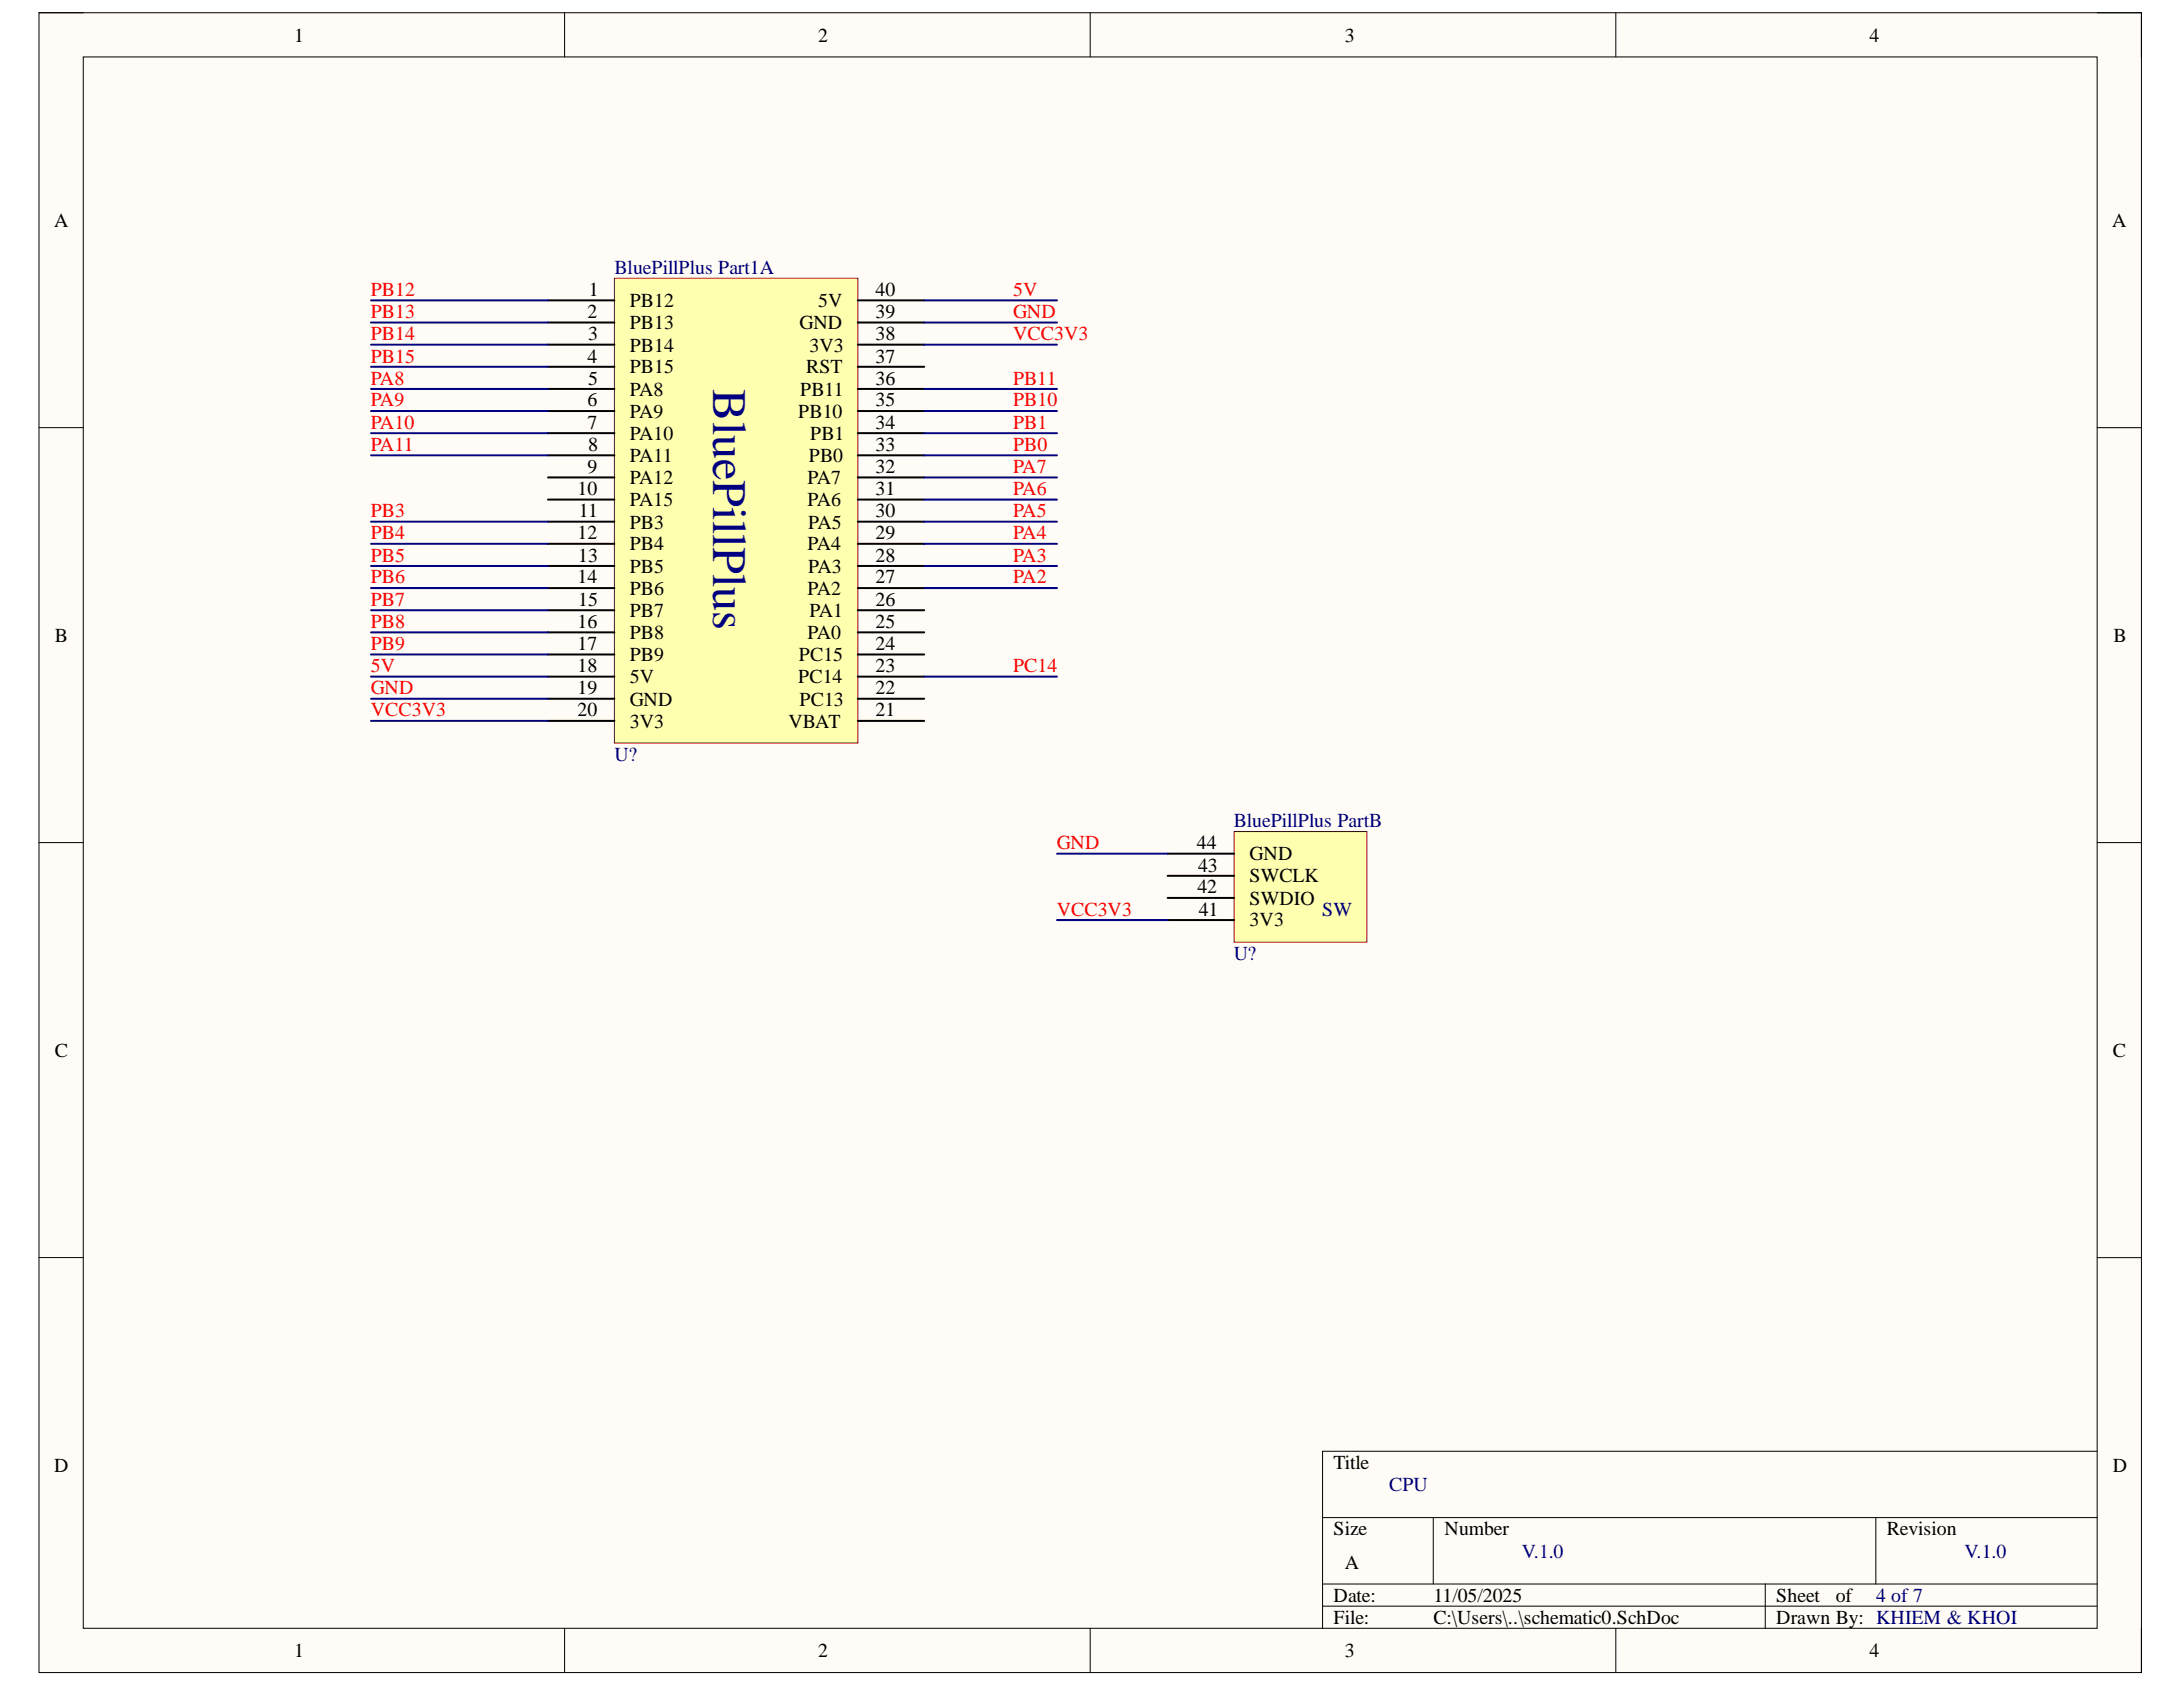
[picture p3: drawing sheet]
<svg xmlns="http://www.w3.org/2000/svg" width="279mm" height="216mm" viewBox="0 0 279 216" stroke-linecap="round" stroke-linejoin="round" font-family="sans-serif">
<defs><g id="words">
<text font-size="6.2" fill="#000080" x="91.3" y="49.8" transform="rotate(90 91.3 49.8)">BluePillPlus</text>
<g font-size="2.5">
<text x="37.6" y="5.3">1</text>
<text x="104.7" y="5.3">2</text>
<text x="172.1" y="5.3">3</text>
<text x="239.3" y="5.3">4</text>
<text x="6.9" y="29">A</text>
<text x="270.3" y="29">A</text>
<text x="75.2" y="40.8">2</text>
<text x="75.4" y="37.9">1</text>
<text x="80.6" y="39.3">PB12</text>
<text x="104.7" y="39.3">5V</text>
<text x="112.1" y="40.8">39</text>
<text x="112.1" y="37.9">40</text>
<text x="75.2" y="46.4">4</text>
<text x="75.3" y="43.5">3</text>
<text x="80.6" y="42.1">PB13</text>
<text x="80.6" y="45">PB14</text>
<text x="80.6" y="47.8">PB15</text>
<text x="102.3" y="42.1">GND</text>
<text x="103.2" y="47.8">RST</text>
<text x="103.6" y="45">3V3</text>
<text x="112.1" y="46.4">37</text>
<text x="112.1" y="43.5">38</text>
<text x="75.2" y="52">6</text>
<text x="75.3" y="49.2">5</text>
<text x="80.6" y="50.7">PA8</text>
<text x="80.6" y="53.4">PA9</text>
<text x="102.2" y="53.4">PB10</text>
<text x="102.4" y="50.7">PB11</text>
<text x="112.1" y="52">35</text>
<text x="112.1" y="49.2">36</text>
<text x="75.2" y="54.9">7</text>
<text x="75.3" y="57.7">8</text>
<text x="80.6" y="56.3">PA10</text>
<text x="80.6" y="59.1">PA11</text>
<text x="103.5" y="59.1">PB0</text>
<text x="103.7" y="56.3">PB1</text>
<text x="112.1" y="57.7">33</text>
<text x="112.1" y="54.9">34</text>
<text x="73.9" y="63.3">10</text>
<text x="75.2" y="60.5">9</text>
<text x="80.6" y="62">PA12</text>
<text x="80.6" y="64.8">PA15</text>
<text x="103.4" y="64.8">PA6</text>
<text x="103.4" y="62">PA7</text>
<text x="112.1" y="63.3">31</text>
<text x="112.1" y="60.5">32</text>
<text x="73.9" y="69">12</text>
<text x="74" y="71.9">13</text>
<text x="74.1" y="66.2">11</text>
<text x="80.6" y="67.7">PB3</text>
<text x="80.6" y="70.4">PB4</text>
<text x="103.4" y="70.4">PA4</text>
<text x="103.4" y="67.7">PA5</text>
<text x="112.1" y="71.9">28</text>
<text x="112.1" y="69">29</text>
<text x="112.1" y="66.2">30</text>
<text x="73.9" y="74.7">14</text>
<text x="74" y="77.5">15</text>
<text x="80.6" y="73.3">PB5</text>
<text x="80.6" y="76.1">PB6</text>
<text x="103.4" y="76.1">PA2</text>
<text x="103.4" y="73.3">PA3</text>
<text x="112.1" y="77.5">26</text>
<text x="112.1" y="74.7">27</text>
<text x="7" y="82.1">B</text>
<text x="73.9" y="80.3">16</text>
<text x="73.9" y="83.2">17</text>
<text x="80.6" y="79">PB7</text>
<text x="80.6" y="81.8">PB8</text>
<text x="103.4" y="81.8">PA0</text>
<text x="103.6" y="79">PA1</text>
<text x="112.1" y="83.2">24</text>
<text x="112.1" y="80.3">25</text>
<text x="270.5" y="82.1">B</text>
<text x="73.9" y="86">18</text>
<text x="73.9" y="88.9">19</text>
<text x="80.6" y="84.7">PB9</text>
<text x="80.6" y="87.4">5V</text>
<text x="102.2" y="87.4">PC14</text>
<text x="102.3" y="84.7">PC15</text>
<text x="112.1" y="88.9">22</text>
<text x="112.1" y="86">23</text>
<text x="73.9" y="91.7">20</text>
<text x="80.6" y="90.3">GND</text>
<text x="80.6" y="93.1">3V3</text>
<text x="100.9" y="93.1">VBAT</text>
<text x="102.3" y="90.3">PC13</text>
<text x="112.1" y="91.7">21</text>
<text x="153.2" y="108.7">44</text>
<text x="153.3" y="111.5">43</text>
<text x="159.9" y="112.9">SWCLK</text>
<text x="159.9" y="110.1">GND</text>
<text x="153.3" y="114.3">42</text>
<text x="153.4" y="117.2">41</text>
<text x="159.9" y="118.6">3V3</text>
<text x="159.9" y="115.8">SWDIO</text>
<text x="7" y="135.2">C</text>
<text x="270.4" y="135.2">C</text>
<text x="6.9" y="188.3">D</text>
<text x="170.7" y="188">Title</text>
<text x="270.4" y="188.3">D</text>
<text x="170.7" y="196.5">Size</text>
<text x="184.9" y="196.5">Number</text>
<text x="241.5" y="196.5">Revision</text>
<text x="172.1" y="200.8">A</text>
<text x="170.7" y="205">Date:</text>
<text x="170.7" y="207.8">File:</text>
<text x="183.5" y="205">11/05/2025</text>
<text x="183.5" y="207.8">C:\Users\..\schematic0.SchDoc</text>
<text x="227.3" y="205">Sheet</text>
<text x="227.3" y="207.8">Drawn By: KHIEM &amp; KHOI</text>
<text x="235" y="205">of</text>
<text x="37.6" y="212.1">1</text>
<text x="104.7" y="212.1">2</text>
<text x="172.1" y="212.1">3</text>
<text x="239.3" y="212.1">4</text>
</g>
<g font-size="2.5" fill="#000080">
<text x="78.7" y="35.1">BluePillPlus Part1A</text>
<text x="78.7" y="97.3">U?</text>
<text x="157.9" y="105.9">BluePillPlus PartB</text>
<text x="169.2" y="117.2">SW</text>
<text x="157.9" y="122.9">U?</text>
<text x="177.8" y="190.8">CPU</text>
<text x="194.8" y="199.3">V.1.0</text>
<text x="251.5" y="199.3">V.1.0</text>
<text x="240.1" y="205">4 of 7</text>
</g>
<g font-size="2.5" fill="#f00">
<text x="47.4" y="37.9">PB12</text>
<text x="47.4" y="40.8">PB13</text>
<text x="129.7" y="37.9">5V</text>
<text x="129.7" y="40.8">GND</text>
<text x="47.4" y="43.5">PB14</text>
<text x="47.4" y="46.4">PB15</text>
<text x="129.7" y="43.5">VCC3V3</text>
<text x="47.4" y="49.2">PA8</text>
<text x="47.4" y="52">PA9</text>
<text x="129.7" y="49.2">PB11</text>
<text x="129.7" y="52">PB10</text>
<text x="47.4" y="54.9">PA10</text>
<text x="47.4" y="57.7">PA11</text>
<text x="129.7" y="54.9">PB1</text>
<text x="129.7" y="57.7">PB0</text>
<text x="129.7" y="60.5">PA7</text>
<text x="129.7" y="63.3">PA6</text>
<text x="47.4" y="66.2">PB3</text>
<text x="47.4" y="69">PB4</text>
<text x="47.4" y="71.9">PB5</text>
<text x="129.7" y="66.2">PA5</text>
<text x="129.7" y="69">PA4</text>
<text x="129.7" y="71.9">PA3</text>
<text x="47.4" y="74.7">PB6</text>
<text x="47.4" y="77.5">PB7</text>
<text x="129.7" y="74.7">PA2</text>
<text x="47.4" y="80.3">PB8</text>
<text x="47.4" y="83.2">PB9</text>
<text x="47.4" y="86">5V</text>
<text x="47.4" y="88.9">GND</text>
<text x="129.7" y="86">PC14</text>
<text x="47.4" y="91.7">VCC3V3</text>
<text x="135.2" y="108.7">GND</text>
<text x="135.2" y="117.2">VCC3V3</text>
</g>
</g></defs>
<path d="M5 1.6h269.1v212.5h-269.1z" fill-rule="evenodd" fill="#fffcf8"/>
<path d="M5 1.6h269.1v212.5h-269.1z" fill="none" stroke="#000" stroke-width=".13"/>
<path d="M10.7 7.3h257.7v201.1h-257.7z" fill-rule="evenodd" fill="#fffcf8"/>
<g fill="none" stroke="#000" stroke-width=".13">
<path d="M5 1.6h5.7M10.7 7.3h257.7v201.1h-257.7zM72.3 1.6v5.7M139.5 1.6v5.7M206.8 1.6v5.7M268.4 1.6h5.7v5.7M5 54.7h5.7M268.4 54.7h5.7M5 107.8h5.7M268.4 107.8h5.7M5 160.9h5.7M268.4 161h5.7"/>
<path d="M169.3 194.2h99.1M183.4 194.2v8.5M240.1 194.2v8.5M268.4 185.7h-99.1v22.7M72.3 208.4v5.7M139.5 208.4v5.7M169.3 202.7h99.1M169.3 205.6h99.1M206.8 208.4v5.7M225.9 202.7v5.7M274.1 208.4v5.7"/>
</g>
<path d="M78.6 35.6h31.2v59.5h-31.2z" fill-rule="evenodd" fill="#ffffb0"/>
<path d="M78.6 35.6h31.2v59.5h-31.2z" fill="none" stroke="#800000" stroke-width=".13"/>
<g fill="none" stroke="#000" stroke-width=".25">
<path d="M70.1 38.4h8.5M109.8 38.4h8.5M70.1 41.3h8.5M70.1 44.1h8.5M70.1 46.9h8.5M70.1 49.8h8.5M70.1 52.6h8.5M70.1 55.4h8.5M70.1 58.3h8.5M109.8 41.3h8.5M109.8 44.1h8.5M109.8 46.9h8.5"/>
<path d="M109.8 49.8h8.5M109.8 52.6h8.5M109.8 55.4h8.5M109.8 58.3h8.5M70.1 61.1h8.5M70.1 63.9h8.5M70.1 66.8h8.5M70.1 69.6h8.5M70.1 72.4h8.5M70.1 75.3h8.5M70.1 78.1h8.5M109.8 61.1h8.5"/>
<path d="M109.8 63.9h8.5M109.8 66.8h8.5M109.8 69.6h8.5M109.8 72.4h8.5M109.8 75.3h8.5M109.8 78.1h8.5M70.1 80.9h8.5M70.1 83.8h8.5M70.1 86.6h8.5M70.1 89.4h8.5M70.1 92.3h8.5M109.8 80.9h8.5"/>
<path d="M109.8 83.8h8.5M109.8 86.6h8.5M109.8 89.4h8.5M109.8 92.3h8.5"/>
</g>
<g fill="none" stroke="#000080" stroke-width=".25">
<path d="M47.5 38.4h22.6M118.3 38.4h17M47.5 41.3h22.6M47.5 44.1h22.6M47.5 49.8h22.6M47.5 52.6h22.6M47.5 55.4h22.6M47.5 58.3h22.6M47.5 46.9h22.6M118.3 41.3h17M118.3 44.1h17M118.3 49.8h17"/>
<path d="M118.3 52.6h17M118.3 55.4h17M118.3 58.3h17M47.5 66.8h22.6M47.5 69.6h22.6M47.5 72.4h22.6M47.5 75.3h22.6M47.5 78.1h22.6M118.3 61.1h17M118.3 63.9h17M118.3 66.8h17M118.3 69.6h17"/>
<path d="M118.3 72.4h17M118.3 75.3h17M47.5 86.6h22.6M47.5 80.9h22.6M47.5 83.8h22.6M47.5 89.4h22.6M47.5 92.3h22.6M118.3 86.6h17"/>
</g>
<path d="M158 106.4h16.9v14.2h-16.9z" fill-rule="evenodd" fill="#ffffb0"/>
<path d="M158 106.4h16.9v14.2h-16.9z" fill="none" stroke="#800000" stroke-width=".13"/>
<path d="M149.4 117.7h8.5M149.4 114.9h8.5M149.4 112.1h8.5M149.4 109.3h8.5" fill="none" stroke="#000" stroke-width=".25"/>
<path d="M135.3 109.3h14.1M135.3 117.7h14.1" fill="none" stroke="#000080" stroke-width=".25"/>
<use href="#words"/>
</svg>
